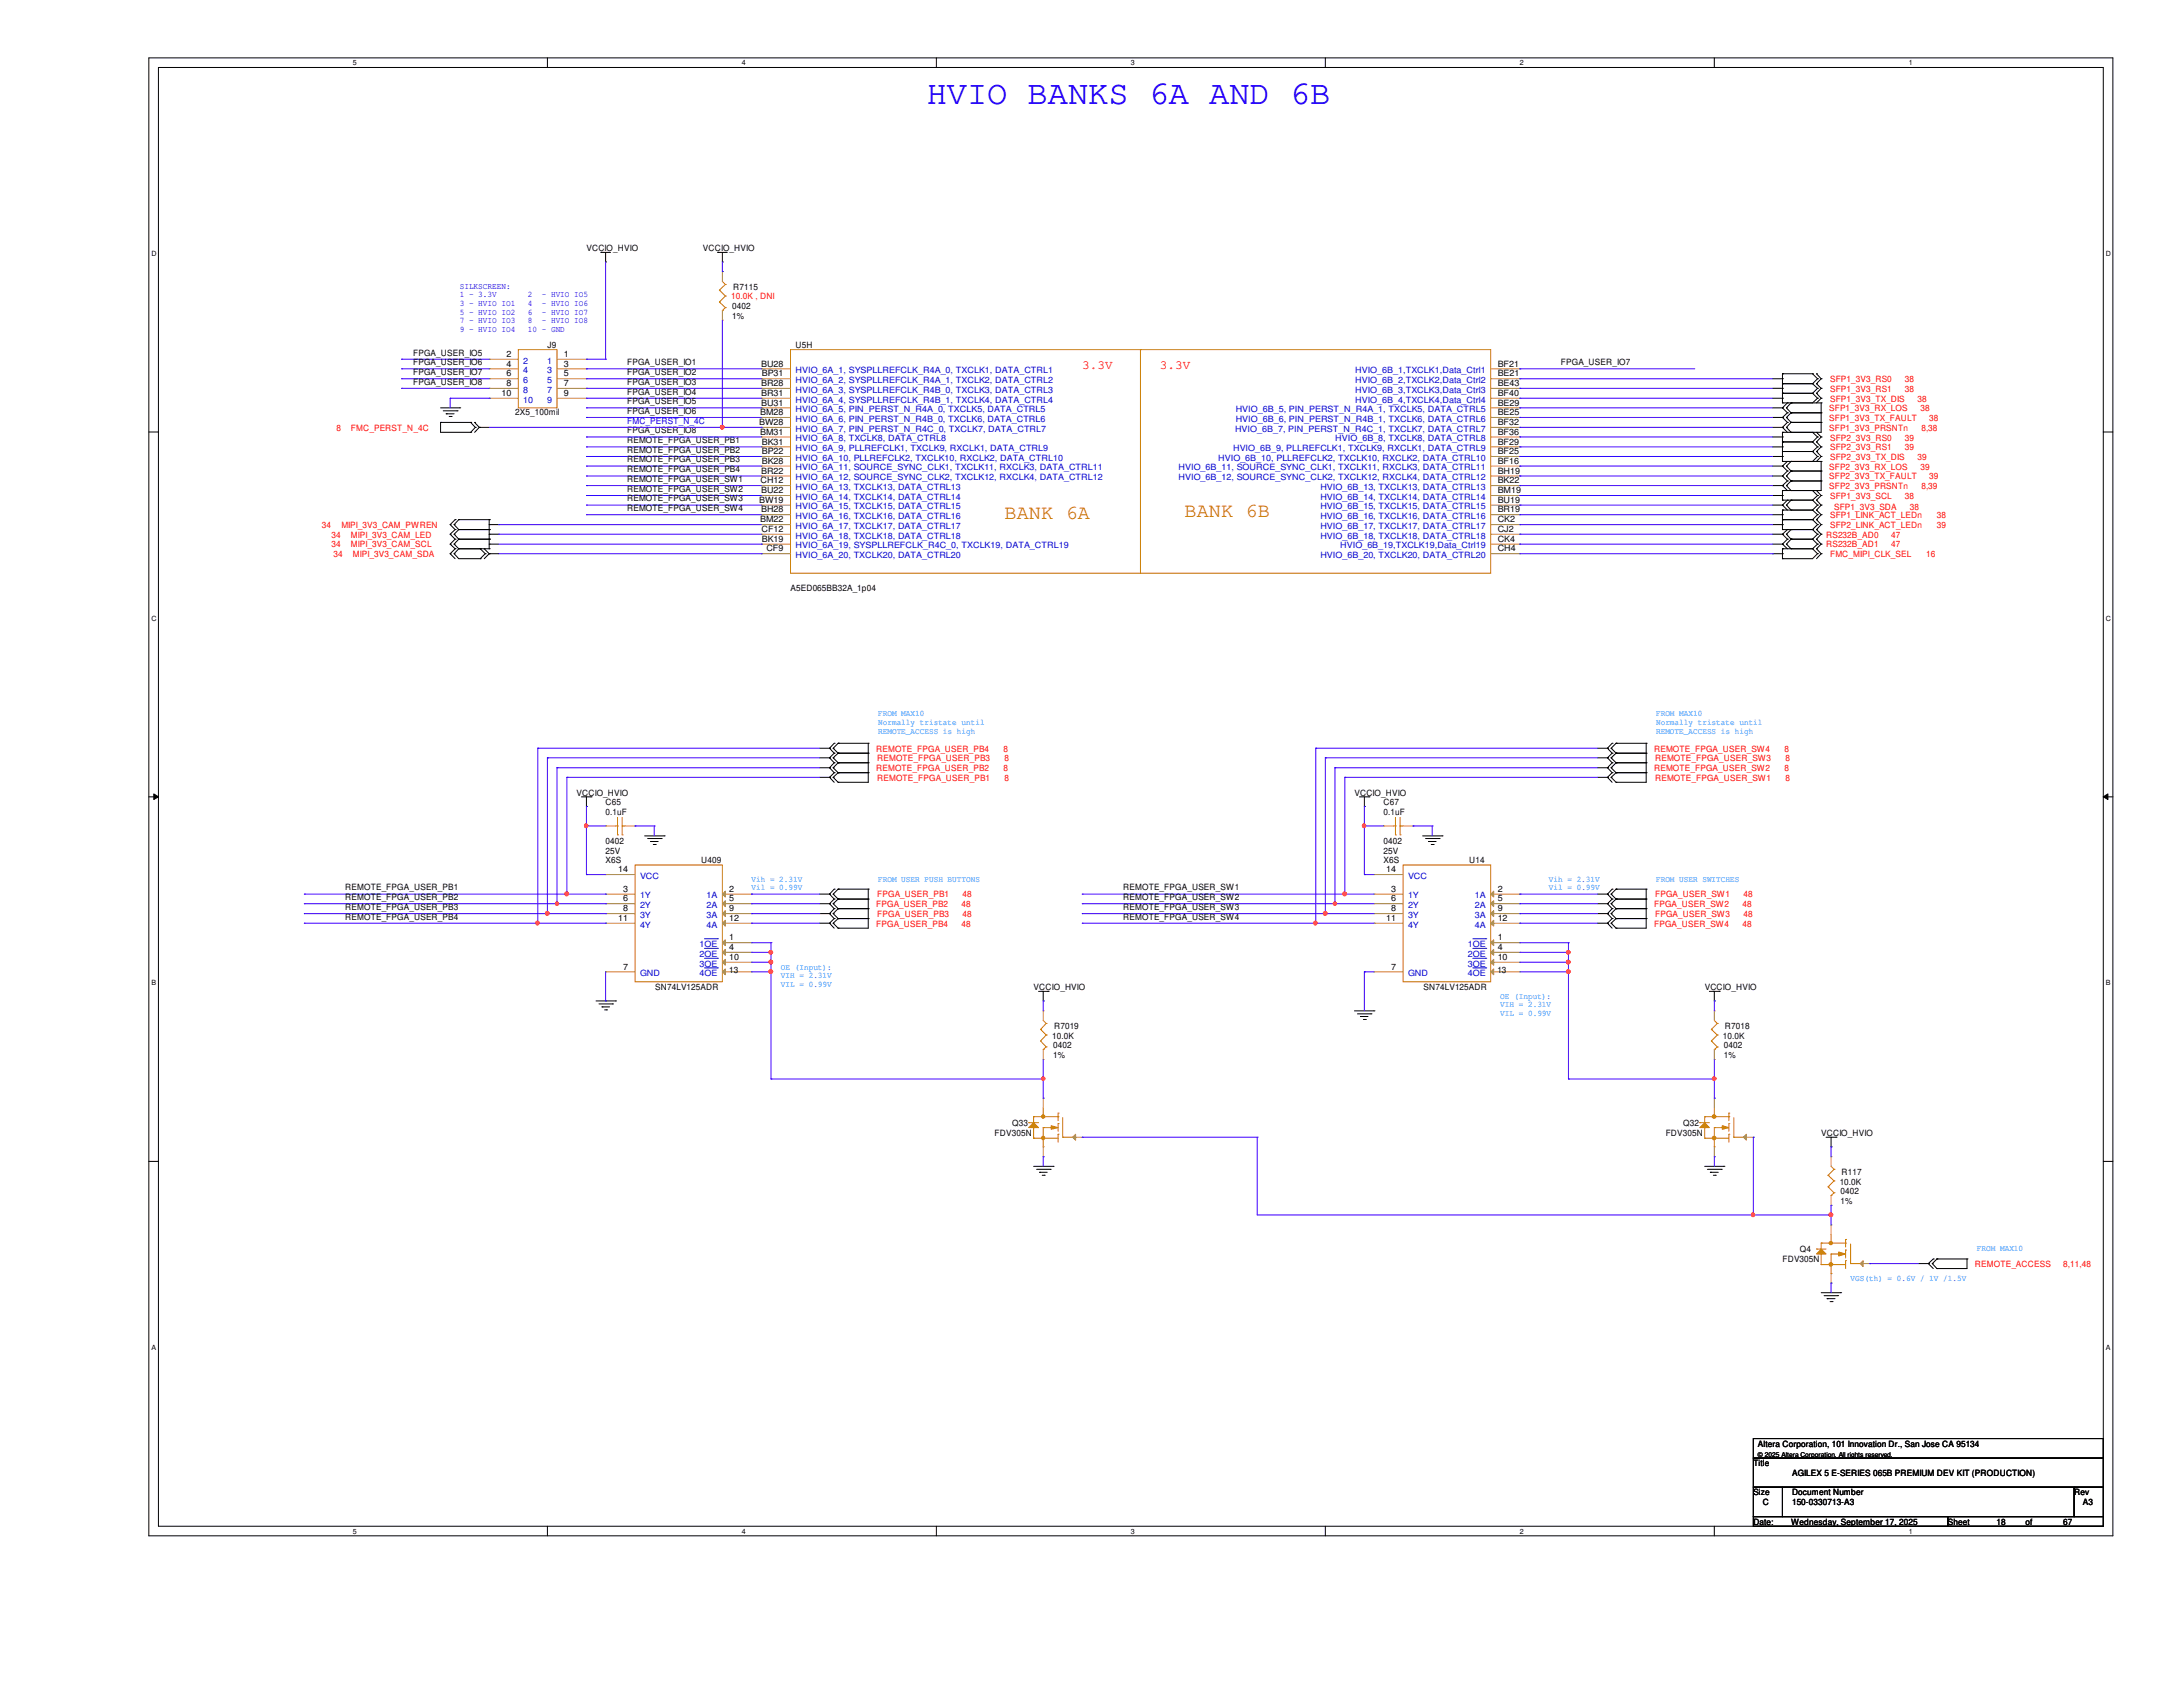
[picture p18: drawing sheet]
<svg xmlns="http://www.w3.org/2000/svg" width="279mm" height="216mm" viewBox="0 0 279 216" stroke-linecap="round" stroke-linejoin="round" font-family="sans-serif">
<defs><g id="words">
<text font-size="4.3" fill="#00f" x="118.6" y="13.3">HVIO BANKS 6A AND 6B</text>
<g font-size="2.6" fill="#cc7f05">
<text x="128.6" y="66.5">BANK 6A</text>
<text x="151.6" y="66.2">BANK 6B</text>
</g>
<g font-size="1.6" fill="#f00">
<text x="138.5" y="47.2">3.3V</text>
<text x="148.5" y="47.2">3.3V</text>
</g>
<g font-size="1.1">
<text x="75.1" y="32.1">VCCIO_HVIO</text>
<text x="90" y="32.1">VCCIO_HVIO</text>
<text x="93.7" y="39.6">0402</text>
<text x="93.7" y="40.8">1%</text>
<text x="93.9" y="37.1">R7115</text>
<text x="52.9" y="45.5">FPGA_USER_IO5</text>
<text x="52.9" y="46.7">FPGA_USER_IO6</text>
<text x="64.8" y="45.7">2</text>
<text x="64.8" y="46.9">4</text>
<text x="70.1" y="44.5">J9</text>
<text x="72.2" y="45.7">1</text>
<text x="72.2" y="46.9">3</text>
<text x="80.3" y="46.7">FPGA_USER_IO1</text>
<text x="97.4" y="46.9">BU28</text>
<text x="101.8" y="44.5">U5H</text>
<text x="191.7" y="46.9">BF21</text>
<text x="199.8" y="46.7">FPGA_USER_IO7</text>
<text x="52.9" y="48">FPGA_USER_IO7</text>
<text x="52.9" y="49.2">FPGA_USER_IO8</text>
<text x="64.2" y="50.7">10</text>
<text x="64.8" y="48.2">6</text>
<text x="64.8" y="49.4">8</text>
<text x="66" y="53.1">2X5_100mil</text>
<text x="72.2" y="48.2">5</text>
<text x="72.2" y="49.4">7</text>
<text x="72.2" y="50.7">9</text>
<text x="80.3" y="48">FPGA_USER_IO2</text>
<text x="80.3" y="49.2">FPGA_USER_IO3</text>
<text x="80.3" y="50.5">FPGA_USER_IO4</text>
<text x="80.3" y="51.7">FPGA_USER_IO5</text>
<text x="80.3" y="53">FPGA_USER_IO6</text>
<text x="97.3" y="53.1">BM28</text>
<text x="97.4" y="49.4">BR28</text>
<text x="97.4" y="50.7">BR31</text>
<text x="97.4" y="51.9">BU31</text>
<text x="97.5" y="48.2">BP31</text>
<text x="191.7" y="48.2">BE21</text>
<text x="191.7" y="49.4">BE43</text>
<text x="191.7" y="50.7">BF40</text>
<text x="191.7" y="51.9">BE29</text>
<text x="191.7" y="53.1">BE25</text>
<text x="80.3" y="56.7">REMOTE_FPGA_USER_PB1</text>
<text x="80.3" y="58">REMOTE_FPGA_USER_PB2</text>
<text x="80.3" y="59.2">REMOTE_FPGA_USER_PB3</text>
<text x="80.3" y="55.5">FPGA_USER_IO8</text>
<text x="97.2" y="54.4">BW28</text>
<text x="97.3" y="55.6">BM31</text>
<text x="97.5" y="56.9">BK31</text>
<text x="97.5" y="58.1">BP22</text>
<text x="97.5" y="59.4">BK28</text>
<text x="191.7" y="54.4">BF32</text>
<text x="191.7" y="55.6">BF36</text>
<text x="191.7" y="56.9">BF29</text>
<text x="191.7" y="58.1">BF25</text>
<text x="191.7" y="59.4">BF16</text>
<text x="80.3" y="60.5">REMOTE_FPGA_USER_PB4</text>
<text x="80.3" y="61.7">REMOTE_FPGA_USER_SW1</text>
<text x="80.3" y="62.9">REMOTE_FPGA_USER_SW2</text>
<text x="80.3" y="64.2">REMOTE_FPGA_USER_SW3</text>
<text x="80.3" y="65.4">REMOTE_FPGA_USER_SW4</text>
<text x="97.2" y="64.3">BW19</text>
<text x="97.3" y="61.8">CH12</text>
<text x="97.4" y="60.6">BR22</text>
<text x="97.4" y="63.1">BU22</text>
<text x="97.4" y="65.6">BH28</text>
<text x="191.7" y="60.6">BH19</text>
<text x="191.7" y="61.8">BK22</text>
<text x="191.7" y="63.1">BM19</text>
<text x="191.7" y="64.3">BU19</text>
<text x="191.7" y="65.6">BR19</text>
<text x="97.3" y="66.8">BM22</text>
<text x="97.5" y="68.1">CF12</text>
<text x="97.5" y="69.3">BK19</text>
<text x="98.1" y="70.6">CF9</text>
<text x="191.7" y="66.8">CK2</text>
<text x="191.7" y="68.1">CJ2</text>
<text x="191.7" y="69.3">CK4</text>
<text x="191.7" y="70.6">CH4</text>
<text x="101.2" y="75.6">A5ED065BB32A_1p04</text>
<text x="73.8" y="101.8">VCCIO_HVIO</text>
<text x="173.4" y="101.8">VCCIO_HVIO</text>
<text x="77.5" y="103">C65</text>
<text x="77.5" y="104.3">0.1uF</text>
<text x="177.1" y="103">C67</text>
<text x="177.1" y="104.3">0.1uF</text>
<text x="44.2" y="114">REMOTE_FPGA_USER_PB1</text>
<text x="77.5" y="108">0402</text>
<text x="77.5" y="109.3">25V</text>
<text x="77.5" y="110.5">X6S</text>
<text x="79.1" y="111.6">14</text>
<text x="89.7" y="110.5">U409</text>
<text x="143.8" y="114">REMOTE_FPGA_USER_SW1</text>
<text x="177.1" y="108">0402</text>
<text x="177.1" y="109.3">25V</text>
<text x="177.1" y="110.5">X6S</text>
<text x="177.4" y="111.6">14</text>
<text x="188" y="110.5">U14</text>
<text x="44.2" y="115.2">REMOTE_FPGA_USER_PB2</text>
<text x="44.2" y="116.5">REMOTE_FPGA_USER_PB3</text>
<text x="44.2" y="117.7">REMOTE_FPGA_USER_PB4</text>
<text x="79.1" y="117.9">11</text>
<text x="79.8" y="116.6">8</text>
<text x="79.8" y="115.4">6</text>
<text x="79.8" y="114.1">3</text>
<text x="93.3" y="117.9">12</text>
<text x="93.3" y="116.6">9</text>
<text x="93.3" y="114.1">2</text>
<text x="93.3" y="115.4">5</text>
<text x="143.8" y="115.2">REMOTE_FPGA_USER_SW2</text>
<text x="143.8" y="116.5">REMOTE_FPGA_USER_SW3</text>
<text x="143.8" y="117.7">REMOTE_FPGA_USER_SW4</text>
<text x="177.4" y="117.9">11</text>
<text x="178.1" y="116.6">8</text>
<text x="178.1" y="115.4">6</text>
<text x="178.1" y="114.1">3</text>
<text x="191.7" y="117.9">12</text>
<text x="191.7" y="116.6">9</text>
<text x="191.7" y="114.1">2</text>
<text x="191.7" y="115.4">5</text>
<text x="79.8" y="124.1">7</text>
<text x="93.3" y="124.6">13</text>
<text x="93.3" y="120.4">1</text>
<text x="93.3" y="121.6">4</text>
<text x="93.3" y="122.9">10</text>
<text x="178.1" y="124.1">7</text>
<text x="191.6" y="124.6">13</text>
<text x="191.7" y="120.4">1</text>
<text x="191.7" y="121.6">4</text>
<text x="191.7" y="122.9">10</text>
<text x="83.9" y="126.7">SN74LV125ADR</text>
<text x="132.3" y="126.7">VCCIO_HVIO</text>
<text x="134.9" y="131.7">R7019</text>
<text x="182.2" y="126.7">SN74LV125ADR</text>
<text x="218.2" y="126.7">VCCIO_HVIO</text>
<text x="220.8" y="131.7">R7018</text>
<text x="134.7" y="132.9">10.0K</text>
<text x="134.8" y="134.2">0402</text>
<text x="134.8" y="135.4">1%</text>
<text x="220.5" y="132.9">10.0K</text>
<text x="220.6" y="134.2">0402</text>
<text x="220.6" y="135.4">1%</text>
<text x="127.3" y="145.4">FDV305N</text>
<text x="129.5" y="144.1">Q33</text>
<text x="213.2" y="145.4">FDV305N</text>
<text x="215.4" y="144.1">Q32</text>
<text x="233.1" y="145.4">VCCIO_HVIO</text>
<text x="235.5" y="151.6">10.0K</text>
<text x="235.6" y="152.8">0402</text>
<text x="235.6" y="154.1">1%</text>
<text x="235.7" y="150.3">R117</text>
<text x="228.1" y="161.5">FDV305N</text>
<text x="230.4" y="160.3">Q4</text>
<text x="225" y="185.2">Altera Corporation, 101 Innovation Dr., San Jose CA 95134</text>
<text x="224.4" y="187.7">Title</text>
<text x="224.4" y="191.4">Size</text>
<text x="229.4" y="188.9">AGILEX 5 E-SERIES 065B PREMIUM DEV KIT (PRODUCTION)</text>
<text x="229.4" y="191.4">Document Number</text>
<text x="265.5" y="191.4">Rev</text>
<text x="224.4" y="195.2">Date:</text>
<text x="225.6" y="192.7">C</text>
<text x="229.2" y="195.2">Wednesday, September 17, 2025</text>
<text x="229.4" y="192.7">150-0330713-A3</text>
<text x="249.3" y="195.2">Sheet</text>
<text x="255.5" y="195.2">18</text>
<text x="259.2" y="195.2">of</text>
<text x="264.1" y="195.2">67</text>
<text x="266.6" y="192.7">A3</text>
</g>
<g font-size="1.1" fill="#00f">
<text x="58.8" y="37">SILKSCREEN:</text>
<text x="58.8" y="38.1">1 - 3.3V</text>
<text x="58.8" y="39.2">3 - HVIO IO1</text>
<text x="58.8" y="40.3">5 - HVIO IO2</text>
<text x="58.8" y="41.4">7 - HVIO IO3</text>
<text x="67.6" y="38.1">2</text>
<text x="67.6" y="39.2">4</text>
<text x="67.6" y="40.3">6</text>
<text x="67.6" y="41.4">8</text>
<text x="69.3" y="38.1">- HVIO IO5</text>
<text x="69.3" y="39.2">- HVIO IO6</text>
<text x="69.3" y="40.3">- HVIO IO7</text>
<text x="69.3" y="41.4">- HVIO IO8</text>
<text x="58.8" y="42.5">9 - HVIO IO4</text>
<text x="67.6" y="42.5">10 - GND</text>
<text x="80.3" y="54.2">FMC_PERST_N_4C</text>
</g>
<g font-size="1.1" fill="#f00">
<text x="93.6" y="38.3">10.0K , DNI</text>
<text x="234.1" y="52.6">SFP1_3V3_RX_LOS</text>
<text x="234.1" y="53.9">SFP1_3V3_TX_FAULT</text>
<text x="234.2" y="48.9">SFP1_3V3_RS0</text>
<text x="234.2" y="50.2">SFP1_3V3_RS1</text>
<text x="234.2" y="51.4">SFP1_3V3_TX_DIS</text>
<text x="243.8" y="48.9">38</text>
<text x="243.8" y="50.2">38</text>
<text x="245.4" y="51.4">38</text>
<text x="245.8" y="52.6">38</text>
<text x="246.9" y="53.9">38</text>
<text x="43.1" y="55.1">8</text>
<text x="44.9" y="55.1">FMC_PERST_N_4C</text>
<text x="234.1" y="55.1">SFP1_3V3_PRSNTn</text>
<text x="234.2" y="56.4">SFP2_3V3_RS0</text>
<text x="234.2" y="57.6">SFP2_3V3_RS1</text>
<text x="234.2" y="58.8">SFP2_3V3_TX_DIS</text>
<text x="243.8" y="56.4">39</text>
<text x="243.8" y="57.6">39</text>
<text x="245.4" y="58.8">39</text>
<text x="245.9" y="55.1">8,38</text>
<text x="234.1" y="60.1">SFP2_3V3_RX_LOS</text>
<text x="234.1" y="61.3">SFP2_3V3_TX_FAULT</text>
<text x="234.1" y="62.6">SFP2_3V3_PRSNTn</text>
<text x="234.2" y="63.8">SFP1_3V3_SCL</text>
<text x="234.7" y="65.3">SFP1_3V3_SDA</text>
<text x="243.8" y="63.8">38</text>
<text x="244.4" y="65.3">38</text>
<text x="245.8" y="60.1">39</text>
<text x="245.9" y="62.6">8,39</text>
<text x="246.9" y="61.3">39</text>
<text x="41.2" y="67.6">34</text>
<text x="42.4" y="70.1">34</text>
<text x="42.4" y="68.8">34</text>
<text x="42.7" y="71.3">34</text>
<text x="43.7" y="67.6">MIPI_3V3_CAM_PWREN</text>
<text x="44.9" y="68.8">MIPI_3V3_CAM_LED</text>
<text x="44.9" y="70.1">MIPI_3V3_CAM_SCL</text>
<text x="45.2" y="71.3">MIPI_3V3_CAM_SDA</text>
<text x="233.7" y="68.8">RS232B_AD0</text>
<text x="233.7" y="70.1">RS232B_AD1</text>
<text x="234.2" y="66.3">SFP1_LINK_ACT_LEDn</text>
<text x="234.2" y="67.6">SFP2_LINK_ACT_LEDn</text>
<text x="234.2" y="71.3">FMC_MIPI_CLK_SEL</text>
<text x="242.1" y="68.8">47</text>
<text x="242.1" y="70.1">47</text>
<text x="246.5" y="71.3">16</text>
<text x="247.9" y="66.3">38</text>
<text x="247.9" y="67.6">39</text>
<text x="112.1" y="96.2">REMOTE_FPGA_USER_PB4</text>
<text x="112.1" y="98.7">REMOTE_FPGA_USER_PB2</text>
<text x="112.3" y="97.5">REMOTE_FPGA_USER_PB3</text>
<text x="112.3" y="99.9">REMOTE_FPGA_USER_PB1</text>
<text x="128.4" y="96.2">8</text>
<text x="128.4" y="98.7">8</text>
<text x="128.6" y="97.5">8</text>
<text x="128.6" y="99.9">8</text>
<text x="211.7" y="96.2">REMOTE_FPGA_USER_SW4</text>
<text x="211.7" y="98.7">REMOTE_FPGA_USER_SW2</text>
<text x="211.8" y="97.5">REMOTE_FPGA_USER_SW3</text>
<text x="211.8" y="99.9">REMOTE_FPGA_USER_SW1</text>
<text x="228.4" y="96.2">8</text>
<text x="228.4" y="98.7">8</text>
<text x="228.5" y="97.5">8</text>
<text x="228.5" y="99.9">8</text>
<text x="112.1" y="116.1">FPGA_USER_PB2</text>
<text x="112.1" y="118.6">FPGA_USER_PB4</text>
<text x="112.3" y="114.8">FPGA_USER_PB1</text>
<text x="112.3" y="117.3">FPGA_USER_PB3</text>
<text x="123.1" y="116.1">48</text>
<text x="123.1" y="118.6">48</text>
<text x="123.2" y="114.8">48</text>
<text x="123.2" y="117.3">48</text>
<text x="211.7" y="116.1">FPGA_USER_SW2</text>
<text x="211.7" y="118.6">FPGA_USER_SW4</text>
<text x="211.8" y="114.8">FPGA_USER_SW1</text>
<text x="211.8" y="117.3">FPGA_USER_SW3</text>
<text x="223" y="116.1">48</text>
<text x="223" y="118.6">48</text>
<text x="223.1" y="114.8">48</text>
<text x="223.1" y="117.3">48</text>
<text x="252.8" y="162.2">REMOTE_ACCESS</text>
<text x="264.1" y="162.2">8,11,48</text>
</g>
<g font-size="1.1" fill="#00c">
<text x="67" y="46.5">2</text>
<text x="67" y="47.8">4</text>
<text x="70" y="46.5">1</text>
<text x="70" y="47.8">3</text>
<text x="101.8" y="47.8">HVIO_6A_1, SYSPLLREFCLK_R4A_0, TXCLK1, DATA_CTRL1</text>
<text x="173.4" y="47.8">HVIO_6B_1,TXCLK1,Data_Ctrl1</text>
<text x="67" y="49">6</text>
<text x="67" y="50.2">8</text>
<text x="67" y="51.5">10</text>
<text x="70" y="49">5</text>
<text x="70" y="50.2">7</text>
<text x="70" y="51.5">9</text>
<text x="101.8" y="49">HVIO_6A_2, SYSPLLREFCLK_R4A_1, TXCLK2, DATA_CTRL2</text>
<text x="101.8" y="50.2">HVIO_6A_3, SYSPLLREFCLK_R4B_0, TXCLK3, DATA_CTRL3</text>
<text x="101.8" y="51.5">HVIO_6A_4, SYSPLLREFCLK_R4B_1, TXCLK4, DATA_CTRL4</text>
<text x="101.8" y="52.7">HVIO_6A_5, PIN_PERST_N_R4A_0, TXCLK5, DATA_CTRL5</text>
<text x="101.8" y="54">HVIO_6A_6, PIN_PERST_N_R4B_0, TXCLK6, DATA_CTRL6</text>
<text x="158.2" y="52.7">HVIO_6B_5, PIN_PERST_N_R4A_1, TXCLK5, DATA_CTRL5</text>
<text x="158.2" y="54">HVIO_6B_6, PIN_PERST_N_R4B_1, TXCLK6, DATA_CTRL6</text>
<text x="173.4" y="49">HVIO_6B_2,TXCLK2,Data_Ctrl2</text>
<text x="173.4" y="50.2">HVIO_6B_3,TXCLK3,Data_Ctrl3</text>
<text x="173.4" y="51.5">HVIO_6B_4,TXCLK4,Data_Ctrl4</text>
<text x="101.8" y="55.2">HVIO_6A_7, PIN_PERST_N_R4C_0, TXCLK7, DATA_CTRL7</text>
<text x="101.8" y="56.5">HVIO_6A_8, TXCLK8, DATA_CTRL8</text>
<text x="101.8" y="57.7">HVIO_6A_9, PLLREFCLK1, TXCLK9, RXCLK1, DATA_CTRL9</text>
<text x="101.8" y="59">HVIO_6A_10, PLLREFCLK2, TXCLK10, RXCLK2, DATA_CTRL10</text>
<text x="155.9" y="59">HVIO_6B_10, PLLREFCLK2, TXCLK10, RXCLK2, DATA_CTRL10</text>
<text x="157.8" y="57.7">HVIO_6B_9, PLLREFCLK1, TXCLK9, RXCLK1, DATA_CTRL9</text>
<text x="158.1" y="55.2">HVIO_6B_7, PIN_PERST_N_R4C_1, TXCLK7, DATA_CTRL7</text>
<text x="170.9" y="56.5">HVIO_6B_8, TXCLK8, DATA_CTRL8</text>
<text x="101.8" y="60.2">HVIO_6A_11, SOURCE_SYNC_CLK1, TXCLK11, RXCLK3, DATA_CTRL11</text>
<text x="101.8" y="61.5">HVIO_6A_12, SOURCE_SYNC_CLK2, TXCLK12, RXCLK4, DATA_CTRL12</text>
<text x="101.8" y="62.7">HVIO_6A_13, TXCLK13, DATA_CTRL13</text>
<text x="101.8" y="64">HVIO_6A_14, TXCLK14, DATA_CTRL14</text>
<text x="101.8" y="65.2">HVIO_6A_15, TXCLK15, DATA_CTRL15</text>
<text x="150.8" y="60.2">HVIO_6B_11, SOURCE_SYNC_CLK1, TXCLK11, RXCLK3, DATA_CTRL11</text>
<text x="150.8" y="61.5">HVIO_6B_12, SOURCE_SYNC_CLK2, TXCLK12, RXCLK4, DATA_CTRL12</text>
<text x="169" y="62.7">HVIO_6B_13, TXCLK13, DATA_CTRL13</text>
<text x="169" y="64">HVIO_6B_14, TXCLK14, DATA_CTRL14</text>
<text x="169" y="65.2">HVIO_6B_15, TXCLK15, DATA_CTRL15</text>
<text x="101.8" y="66.4">HVIO_6A_16, TXCLK16, DATA_CTRL16</text>
<text x="101.8" y="67.7">HVIO_6A_17, TXCLK17, DATA_CTRL17</text>
<text x="101.8" y="68.9">HVIO_6A_18, TXCLK18, DATA_CTRL18</text>
<text x="101.8" y="70.2">HVIO_6A_19, SYSPLLREFCLK_R4C_0, TXCLK19, DATA_CTRL19</text>
<text x="101.8" y="71.4">HVIO_6A_20, TXCLK20, DATA_CTRL20</text>
<text x="169" y="66.4">HVIO_6B_16, TXCLK16, DATA_CTRL16</text>
<text x="169" y="67.7">HVIO_6B_17, TXCLK17, DATA_CTRL17</text>
<text x="169" y="68.9">HVIO_6B_18, TXCLK18, DATA_CTRL18</text>
<text x="169" y="71.4">HVIO_6B_20, TXCLK20, DATA_CTRL20</text>
<text x="171.5" y="70.2">HVIO_6B_19,TXCLK19,Data_Ctrl19</text>
<text x="81.9" y="112.5">VCC</text>
<text x="180.2" y="112.5">VCC</text>
<text x="81.9" y="117.5">3Y</text>
<text x="81.9" y="116.2">2Y</text>
<text x="81.9" y="118.7">4Y</text>
<text x="81.9" y="115">1Y</text>
<text x="90.4" y="118.7">4A</text>
<text x="90.4" y="117.5">3A</text>
<text x="90.4" y="115">1A</text>
<text x="90.4" y="116.2">2A</text>
<text x="180.2" y="117.5">3Y</text>
<text x="180.2" y="116.2">2Y</text>
<text x="180.2" y="118.7">4Y</text>
<text x="180.2" y="115">1Y</text>
<text x="188.8" y="118.7">4A</text>
<text x="188.8" y="117.5">3A</text>
<text x="188.8" y="115">1A</text>
<text x="188.8" y="116.2">2A</text>
<text x="81.9" y="124.9">GND</text>
<text x="89.5" y="124.9">4OE</text>
<text x="89.5" y="121.2">1OE</text>
<text x="89.5" y="122.4">2OE</text>
<text x="89.5" y="123.7">3OE</text>
<text x="180.2" y="124.9">GND</text>
<text x="187.9" y="124.9">4OE</text>
<text x="187.9" y="121.2">1OE</text>
<text x="187.9" y="122.4">2OE</text>
<text x="187.9" y="123.7">3OE</text>
</g>
<g font-size="1.1" fill="#007fff">
<text x="112.4" y="91.7">FROM MAX10</text>
<text x="112.4" y="92.8">Normally tristate until</text>
<text x="112.4" y="93.9">REMOTE_ACCESS is high</text>
<text x="212" y="91.7">FROM MAX10</text>
<text x="212" y="92.8">Normally tristate until</text>
<text x="212" y="93.9">REMOTE_ACCESS is high</text>
<text x="96.2" y="112.9">Vih = 2.31V</text>
<text x="96.2" y="114">Vil = 0.99V</text>
<text x="112.4" y="112.9">FROM USER PUSH BUTTONS</text>
<text x="198.2" y="112.9">Vih = 2.31V</text>
<text x="198.2" y="114">Vil = 0.99V</text>
<text x="212" y="112.9">FROM USER SWITCHES</text>
<text x="99.9" y="124.1">OE (Input):</text>
<text x="99.9" y="125.2">VIH = 2.31V</text>
<text x="99.9" y="126.3">VIL = 0.99V</text>
<text x="192" y="127.8">OE (Input):</text>
<text x="192" y="128.9">VIH = 2.31V</text>
<text x="192" y="130">VIL = 0.99V</text>
<text x="253" y="160.1">FROM MAX10</text>
<text x="236.9" y="163.9">VGS(th) = 0.6V / 1V /1.5V</text>
</g>
<g font-size=".9">
<text x="45.2" y="8.3">5</text>
<text x="95" y="8.3">4</text>
<text x="144.7" y="8.3">3</text>
<text x="194.5" y="8.3">2</text>
<text x="244.3" y="8.3">1</text>
<text x="19.4" y="32.8">D</text>
<text x="269.5" y="32.8">D</text>
<text x="19.4" y="79.4">C</text>
<text x="269.5" y="79.4">C</text>
<text x="19.4" y="126.1">B</text>
<text x="269.5" y="126.1">B</text>
<text x="19.4" y="172.8">A</text>
<text x="269.5" y="172.8">A</text>
<text x="45.2" y="196.3">5</text>
<text x="95" y="196.3">4</text>
<text x="144.7" y="196.3">3</text>
<text x="194.5" y="196.3">2</text>
<text x="244.3" y="196.3">1</text>
</g>
<text font-size=".8" x="225" y="186.4">© 2025 Altera Corporation. All rights reserved.</text>
</g></defs>
<path d="M19.1 7.4h251.3v189.2h-251.3zM20.3 8.6h248.9v186.7h-248.9z" fill="none" stroke="#000" stroke-width=".13"/>
<g fill="#fff">
<path d="M45.2 7.5h.5v1.1h-.5z"/>
<path d="M45.2 195.5h.5v1h-.5z"/>
</g>
<path d="M70.1 7.4v1.2M70.1 195.3v1.3" fill="none" stroke="#000" stroke-width=".13"/>
<g fill="#fff">
<path d="M95 7.5h.5v1.1h-.5z"/>
<path d="M95 195.5h.5v1h-.5z"/>
</g>
<path d="M119.8 7.4v1.2M119.8 195.3v1.3" fill="none" stroke="#000" stroke-width=".13"/>
<g fill="#fff">
<path d="M144.7 7.5h.5v1.1h-.5z"/>
<path d="M144.7 195.5h.5v1h-.5z"/>
</g>
<path d="M169.6 7.4v1.2M169.6 195.3v1.3" fill="none" stroke="#000" stroke-width=".13"/>
<g fill="#fff">
<path d="M194.5 7.5h.5v1.1h-.5z"/>
<path d="M194.5 195.5h.5v1h-.5z"/>
</g>
<path d="M219.4 7.4v1.2M219.4 195.3v1.3" fill="none" stroke="#000" stroke-width=".13"/>
<g fill="#fff">
<path d="M244.3 7.5h.5v1.1h-.5z"/>
<path d="M244.3 195.5h.5v1h-.5z"/>
<path d="M19.4 32h.6v1h-.6z"/>
<path d="M269.5 32h.7v1h-.7z"/>
<path d="M19.4 78.6h.6v1h-.6z"/>
<path d="M269.5 78.6h.7v1h-.7z"/>
</g>
<path d="M19.1 55.3h1.2M269.2 55.3h1.2" fill="none" stroke="#000" stroke-width=".13"/>
<g fill="#fff">
<path d="M19.4 125.3h.6v1h-.6z"/>
<path d="M269.5 125.3h.6v1h-.6z"/>
</g>
<path d="M19.1 102h1.2M19.7 101.6l.6 .4-.6 .3zM269.2 102l.6-.4v.7zM269.2 102h1.2" fill="none" stroke="#000" stroke-width=".13"/>
<path d="M19.7 101.6l.6 .4-.6 .3zM269.2 102l.6-.4v.7z" fill="#000"/>
<g fill="#fff">
<path d="M19.4 172h.5v1h-.5z"/>
<path d="M269.5 172h.6v1h-.6z"/>
</g>
<g fill="none" stroke="#000" stroke-width=".13">
<path d="M76.9 32.3h.1M76.9 32.3h1.2M77.5 33.5h.1M77.5 32.3v1.2M91.9 32.3h.1M91.9 32.3h1.2M92.5 33.5h.1M92.5 32.3v1.2M56.4 54.1h.1M56.4 52.2h2.4M56.4 54.1h3.8M56.4 54.1v1.2h3.8"/>
<path d="M56.7 52.6h1.8M57.1 53h.1M57.1 53h1M57.5 53.3h.2M57.7 53.3h.1M58.5 52.6h.1M58.8 52.2h.1M60.2 54.1h.1M60.2 55.3h.1M60.2 54.1l.6 .6M60.7 54.1h.1M60.7 54.1l.6 .6"/>
<path d="M60.8 54.7h.1M60.8 54.7l-.6 .6M61.3 54.7h.1M61.3 54.7h1.3M61.3 54.7l-.6 .6M226.9 52.2h1.2M226.9 48.5h1.2M226.9 49.7h1.2M226.9 51h1.2M226.9 53.4h1.2M226.9 54.7h1.2M226.9 55.9h1.2"/>
<path d="M226.9 57.2h1.2M226.9 58.4h1.2M226.9 59.6h1.2M228.1 47.8h.1M228.1 49.1h.1M228.1 48.5h.1M228.1 50.3h.1M228.1 49.7h.1M228.1 51.6h.1M228.1 51h.1M228.1 52.2h.1M228.1 53.4h.1"/>
<path d="M228.1 54.7h.1M228.1 55.3h.1M228.1 56.6h.1M228.1 55.9h.1M228.1 57.8h.1M228.1 57.2h.1M228.1 59.1h.1M228.1 58.4h.1M228.1 59.6h.1M228.1 47.8h3.9M228.1 49.1h3.9M228.1 47.8v3.8"/>
<path d="M228.1 55.3v3.8M228.1 50.3h3.9M228.1 51.6h5M228.1 52.2l.7 .6M228.1 53.4l.7 .7M228.1 54.7l.7 .6M228.1 56.6h3.9M228.1 57.8h3.9M228.1 59.1h5M228.1 59.6l.7 .7M228.6 52.2h.1M228.6 53.4h.1"/>
<path d="M228.6 54.7h.1M228.6 59.6h.1M228.6 52.2l.6 .6M228.6 53.4l.6 .7M228.6 54.7l.6 .6M228.6 59.6l.6 .7M228.8 51.6h.1M228.8 52.8h.1M228.8 54.1h.1M228.8 59.1h.1M228.8 51.6l-.7 .6M228.8 52.8l-.7 .6"/>
<path d="M228.8 54.1l-.7 .6M228.8 59.1l-.7 .5M229.2 51.6h.1M229.2 52.8h.1M229.2 54.1h.1M229.2 55.3h.1M229.2 59.1h.1M229.2 52.8h3.9M229.2 51.6l-.6 .6M229.2 54.1h3.9M229.2 52.8l-.6 .6M229.2 54.1l-.6 .6"/>
<path d="M229.2 59.1l-.6 .5M232 47.8h.1M232 49.1h.1M232 50.3h.1M232 55.3h.1M232 56.6h.1M232 57.8h.1M232 47.8l.6 .7M232 49.1l.6 .6M232 50.3l.6 .7M232 55.3l.6 .6M232 56.6l.6 .6"/>
<path d="M232 57.8l.6 .6M232.5 47.8h.1M232.5 49.1h.1M232.5 50.3h.1M232.5 55.3h.1M232.5 56.6h.1M232.5 57.8h.1M232.5 47.8l.6 .7M232.5 49.1l.6 .6M232.5 50.3l.6 .7M232.5 55.3l.6 .6M232.5 56.6l.6 .6"/>
<path d="M232.5 57.8l.6 .6M232.6 48.5h.1M232.6 49.7h.1M232.6 51h.1M232.6 55.9h.1M232.6 57.2h.1M232.6 58.4h.1M232.6 48.5l-.6 .6M232.6 49.7l-.6 .6M232.6 51l-.6 .6M232.6 55.9l-.6 .7M232.6 57.2l-.6 .6"/>
<path d="M232.6 58.4l-.6 .7M233.1 48.5h.1M233.1 49.7h.1M233.1 51h.1M233.1 51.6h.1M233.1 52.8h.1M233.1 54.1h.1M233.1 55.9h.1M233.1 57.2h.1M233.1 58.4h.1M233.1 59.1h.1M233.1 48.5l-.6 .6"/>
<path d="M233.1 49.7l-.6 .6M233.1 51l-.6 .6M233.1 51.6v3.7h-5M233.1 59.1v3.7h-5M233.1 55.9l-.6 .7M233.1 57.2l-.6 .6M233.1 58.4l-.6 .7M57.6 67.1h.1M57.6 68.4h.1M57.6 70.9h.1M57.6 69.6h.1M57.6 67.1l.7 .7"/>
<path d="M57.6 68.4l.7 .6M57.6 70.9l.7 .6M57.6 69.6l.7 .6M58.1 67.1h.1M58.1 68.4h.1M58.1 70.9h.1M58.1 69.6h.1M58.1 67.1l.6 .7M58.1 68.4l.6 .6M58.1 70.9l.6 .6h2.8M58.1 69.6l.6 .6M58.3 66.5h.1"/>
<path d="M58.3 67.8h.1M58.3 70.2h.1M58.3 69h.1M58.3 66.5l-.7 .6M58.3 67.8l-.7 .6M58.3 70.2l-.7 .7M58.3 69l-.7 .6M58.7 66.5h.1M58.7 67.8h.1M58.7 70.2h.1M58.7 69h.1M58.7 66.5h3.9"/>
<path d="M58.7 67.8h3.9M58.7 69h3.9M58.7 70.2h3.9M58.7 66.5l-.6 .6M58.7 67.8l-.6 .6M58.7 70.2l-.6 .7M58.7 69l-.6 .6M61.5 70.2h.1M61.5 71.5h.1M61.5 70.2l.6 .7M62 70.2h.1M62 70.2l.6 .7"/>
<path d="M62.1 70.9h.1M62.1 70.9l-.6 .6M62.6 66.5h.1M62.6 67.8h.1M62.6 67.1h.1M62.6 69h.1M62.6 68.4h.1M62.6 70.9h.1M62.6 70.2h.1M62.6 69.6h.1M62.6 67.1h1.2M62.6 68.4h1.2"/>
<path d="M62.6 69.6h1.2M62.6 66.5v3.7M62.6 70.9l-.6 .6M62.6 70.9h1.2M226.9 60.9h1.2M226.9 62.1h1.2M226.9 63.4h1.2M226.9 64.6h1.2M226.9 65.9h1.2M226.9 67.1h1.2M226.9 68.4h1.2M226.9 69.6h1.2"/>
<path d="M226.9 70.9h1.2M228.1 60.9h.1M228.1 62.1h.1M228.1 62.8h.1M228.1 64h.1M228.1 63.4h.1M228.1 64.6h.1M228.1 65.3h.1M228.1 66.5h.1M228.1 65.9h.1M228.1 67.8h.1M228.1 67.1h.1"/>
<path d="M228.1 68.4h.1M228.1 69.6h.1M228.1 70.2h.1M228.1 71.5h.1M228.1 70.9h.1M228.1 62.8v1.2M228.1 65.3v2.5M228.1 70.2v1.3M228.1 60.9l.7 .7M228.1 62.1l.7 .7M228.1 64h3.9M228.1 65.3h3.9"/>
<path d="M228.1 64.6l.7 .7M228.1 66.5h3.9M228.1 67.8h3.9M228.1 68.4l.7 .6M228.1 70.2h3.9M228.1 69.6l.7 .6M228.6 60.9h.1M228.6 62.1h.1M228.6 64.6h.1M228.6 68.4h.1M228.6 69.6h.1M228.6 60.9l.6 .7"/>
<path d="M228.6 62.1l.6 .7M228.6 64.6l.6 .7M228.6 68.4l.6 .6M228.6 69.6l.6 .6M228.8 60.3h.1M228.8 61.6h.1M228.8 64h.1M228.8 67.8h.1M228.8 69h.1M228.8 60.3l-.7 .6M228.8 61.6l-.7 .5M228.8 64l-.7 .6"/>
<path d="M228.8 67.8l-.7 .6M228.8 69l-.7 .6M229.2 60.3h.1M229.2 61.6h.1M229.2 62.8h.1M229.2 64h.1M229.2 65.3h.1M229.2 67.8h.1M229.2 69h.1M229.2 70.2h.1M229.2 60.3h3.9M229.2 61.6h3.9"/>
<path d="M229.2 60.3l-.6 .6M229.2 61.6l-.6 .5M229.2 64l-.6 .6M229.2 69h2.8M229.2 67.8l-.6 .6M229.2 69l-.6 .6M232 62.8h.1M232 64h.1M232 65.3h.1M232 66.5h.1M232 67.8h.1M232 69h.1"/>
<path d="M232 70.2h.1M232 62.8l.6 .6M232 64l.6 .6M232 65.3l.6 .6M232 66.5l.6 .6M232 67.8l.6 .6M232 69l.6 .6M232 70.2l.6 .7M232.5 62.8h.1M232.5 64h.1M232.5 65.3h.1M232.5 66.5h.1"/>
<path d="M232.5 67.8h.1M232.5 69h.1M232.5 70.2h.1M232.5 65.3l.6 .6M232.5 62.8l.6 .6M232.5 64l.6 .6M232.5 66.5l.6 .6M232.5 67.8l.6 .6M232.5 69l.6 .6M232.5 70.2l.6 .7M232.6 63.4h.1M232.6 64.6h.1"/>
<path d="M232.6 65.9h.1M232.6 67.1h.1M232.6 68.4h.1M232.6 69.6h.1M232.6 70.9h.1M232.6 63.4l-.6 .6M232.6 64.6l-.6 .7M232.6 65.9l-.6 .6M232.6 67.1l-.6 .7M232.6 68.4l-.6 .6M232.6 69.6l-.6 .6M232.6 70.9l-.6 .6h-3.9"/>
<path d="M233.1 60.3h.1M233.1 61.6h.1M233.1 63.4h.1M233.1 64.6h.1M233.1 65.9h.1M233.1 67.1h.1M233.1 68.4h.1M233.1 69.6h.1M233.1 70.9h.1M233.1 63.4l-.6 .6M233.1 64.6l-.6 .7M233.1 65.9l-.6 .6"/>
<path d="M233.1 67.1l-.6 .7M233.1 68.4l-.6 .6M233.1 69.6l-.6 .6M233.1 70.9l-.6 .6M104.9 95.8h1.3M104.9 97h1.3M104.9 98.3h1.3M104.9 99.5h1.3M106.2 95.8h.1M106.2 97h.1M106.2 98.3h.1M106.2 99.5h.1"/>
<path d="M106.2 95.8l.6 .6M106.2 97l.6 .6M106.2 98.3l.6 .6M106.2 99.5l.6 .6M106.6 95.8h.1M106.6 97h.1M106.6 98.3h.1M106.6 99.5h.1M106.6 95.8l.7 .6M106.6 97l.7 .6M106.6 98.3l.7 .6M106.6 99.5l.7 .6"/>
<path d="M106.8 95.1h.1M106.8 96.4h.1M106.8 97.6h.1M106.8 98.9h.1M106.8 95.1l-.6 .7M106.8 96.4l-.6 .6M106.8 97.6l-.6 .7M106.8 98.9l-.6 .6M107.3 95.1h.1M107.3 96.4h.1M107.3 97.6h.1M107.3 98.9h.1"/>
<path d="M107.3 95.1h3.8M107.3 96.4h3.8M107.3 95.1l-.7 .7M107.3 97.6h3.8M107.3 96.4l-.7 .6M107.3 98.9h3.8M107.3 97.6l-.7 .7M107.3 98.9l-.7 .6M111.1 95.1h.1M111.1 96.4h.1M111.1 97.6h.1M111.1 98.9h.1"/>
<path d="M111.1 95.1v5h-3.8M204.5 95.8h1.2M204.5 97h1.2M204.5 98.3h1.2M204.5 99.5h1.2M205.7 95.8h.1M205.7 97h.1M205.7 98.3h.1M205.7 99.5h.1M205.7 95.8l.6 .6M205.7 97l.6 .6M205.7 98.3l.6 .6"/>
<path d="M205.7 99.5l.6 .6M206.2 95.8h.1M206.2 97h.1M206.2 98.3h.1M206.2 99.5h.1M206.2 95.8l.6 .6M206.2 97l.6 .6M206.2 98.3l.6 .6M206.2 99.5l.6 .6M206.3 95.1h.1M206.3 96.4h.1M206.3 97.6h.1"/>
<path d="M206.3 98.9h.1M206.3 95.1l-.6 .7M206.3 96.4l-.6 .6M206.3 97.6l-.6 .7M206.3 98.9l-.6 .6M206.8 95.1h.1M206.8 96.4h.1M206.8 97.6h.1M206.8 98.9h.1M206.8 95.1h3.9M206.8 96.4h3.9M206.8 95.1l-.6 .7"/>
<path d="M206.8 97.6h3.9M206.8 96.4l-.6 .6M206.8 98.9h3.9M206.8 97.6l-.6 .7M206.8 98.9l-.6 .6M210.7 95.1h.1M210.7 96.4h.1M210.7 97.6h.1M210.7 98.9h.1M210.7 95.1v5h-3.9M74.4 102h1.2M75.1 103.2h.1"/>
<path d="M75.1 102v1.2M75.6 102h.1M82.5 107h2.5M82.9 107.3h1.7M83.3 107.7h.1M83.3 107.7h.9M83.6 108.1h.3M83.9 108.1h.1M84.6 107.3h.1M85 107h.1M104.9 114.4h1.3M104.9 115.7h1.3"/>
<path d="M104.9 116.9h1.3M104.9 118.2h1.3M106.2 114.4h.1M106.2 115.7h.1M106.2 116.9h.1M106.2 118.2h.1M106.2 114.4l.6 .7M106.2 115.7l.6 .6M106.2 116.9l.6 .7M106.2 118.2l.6 .6M106.6 114.4h.1M106.6 115.7h.1"/>
<path d="M106.6 116.9h.1M106.6 118.2h.1M106.6 114.4l.7 .7M106.6 115.7l.7 .6M106.6 116.9l.7 .7M106.6 118.2l.7 .6M106.8 113.8h.1M106.8 115.1h.1M106.8 116.3h.1M106.8 117.6h.1M106.8 113.8l-.6 .6M106.8 115.1l-.6 .6"/>
<path d="M106.8 116.3l-.6 .6M106.8 117.6l-.6 .6M107.3 100.1h.1M107.3 113.8h.1M107.3 115.1h.1M107.3 116.3h.1M107.3 117.6h.1M107.3 118.8h.1M107.3 113.8h3.8M107.3 115.1h3.8M107.3 113.8l-.7 .6M107.3 116.3h3.8"/>
<path d="M107.3 115.1l-.7 .6M107.3 117.6h3.8M107.3 116.3l-.7 .6M107.3 117.6l-.7 .6M111.1 113.8h.1M111.1 115.1h.1M111.1 116.3h.1M111.1 117.6h.1M111.1 113.8v5h-3.8M174 102h1.2M174.6 103.2h.1M174.6 102v1.2"/>
<path d="M175.2 102h.1M182.1 107h2.5M182.5 107.3h1.7M182.8 107.7h.1M182.8 107.7h1M183.2 108.1h.2M183.4 108.1h.1M184.2 107.3h.1M184.6 107h.1M204.5 114.4h1.2M204.5 115.7h1.2M204.5 116.9h1.2"/>
<path d="M204.5 118.2h1.2M205.7 114.4h.1M205.7 115.7h.1M205.7 116.9h.1M205.7 118.2h.1M205.7 114.4l.6 .7M205.7 115.7l.6 .6M205.7 116.9l.6 .7M205.7 118.2l.6 .6M206.2 114.4h.1M206.2 115.7h.1M206.2 116.9h.1"/>
<path d="M206.2 118.2h.1M206.2 114.4l.6 .7M206.2 115.7l.6 .6M206.2 116.9l.6 .7M206.2 118.2l.6 .6M206.3 113.8h.1M206.3 115.1h.1M206.3 116.3h.1M206.3 117.6h.1M206.3 113.8l-.6 .6M206.3 115.1l-.6 .6M206.3 116.3l-.6 .6"/>
<path d="M206.3 117.6l-.6 .6M206.8 100.1h.1M206.8 113.8h.1M206.8 115.1h.1M206.8 116.3h.1M206.8 117.6h.1M206.8 118.8h.1M206.8 113.8h3.9M206.8 115.1h3.9M206.8 113.8l-.6 .6M206.8 116.3h3.9M206.8 115.1l-.6 .6"/>
<path d="M206.8 117.6h3.9M206.8 116.3l-.6 .6M206.8 117.6l-.6 .6M210.7 113.8h.1M210.7 115.1h.1M210.7 116.3h.1M210.7 117.6h.1M210.7 113.8v5h-3.9M76.3 128.1h2.5M76.7 128.5h1.7M77 128.9h.1M77 128.9h1"/>
<path d="M77.4 129.2h.2M77.6 129.2h.1M78.4 128.5h.1M78.8 128.1h.1M132.9 126.9h1.3M133.5 128.1h.1M133.5 126.9v1.2M134.2 126.9h.1M173.4 129.4h2.5M173.7 129.8h1.8M174.1 130.1h.1M174.1 130.1h1"/>
<path d="M174.5 130.5h.3M174.8 130.5h.1M175.5 129.8h.1M175.9 129.4h.1M218.8 126.9h1.2M219.4 128.1h.1M219.4 126.9v1.2M220 126.9h.1M19.1 148.6h1.2M132.3 149.3h2.5M132.7 149.6h1.7M133.1 150h.1"/>
<path d="M133.1 150h.9M133.4 150.4h.2M133.6 150.4h.1M134.4 149.6h.1M134.8 149.3h.1M218.2 149.3h2.4M218.5 149.6h1.8M218.9 150h.1M218.9 150h1M219.3 150.4h.2M219.5 150.4h.1M220.3 149.6h.1"/>
<path d="M220.6 149.3h.1M233.7 145.5h1.3M234.4 146.8h.1M234.4 145.5v1.3M235 145.5h.1M269.2 148.6h1.2M233.1 165.4h2.5M233.5 165.8h1.7M233.8 166.2h.1M233.8 166.2h1.1M234.2 166.6h.3M234.5 166.6h.1"/>
<path d="M235.2 165.8h.1M235.6 165.4h.1M245.5 161.7h1.3M246.8 161.7h.1M246.8 161.7l.6 .6M247.3 161.7h.1M247.3 161.7l.6 .6M247.4 161.1h.1M247.4 161.1l-.6 .6M247.9 161.1h.1M247.9 162.3h.1M247.9 161.1h3.9"/>
<path d="M247.9 161.1l-.6 .6M251.8 161.1h.1M251.8 161.1v1.2h-3.9M224.4 184.1h44.8v2.5h-44.8zM224.4 186.6h44.8v3.7h-44.8zM224.4 190.3h3.7v3.8h-3.7zM224.4 194.1h24.9v1.2h-24.9zM228.1 190.3h37.4v3.8h-37.4zM249.3 194.1h19.9v1.2h-19.9zM265.5 190.3h3.7v3.8h-3.7z"/>
</g>
<path d="M101.2 44.7h89.6v28.7h-89.6zM146 44.7h.1M146 44.7v28.7M179.6 110.7h11.2v14.9h-11.2z" fill="none" stroke="#cc7f05" stroke-width=".13"/>
<g fill="none" stroke="#aa8843" stroke-width=".13">
<path d="M97.5 47.2h.1M97.5 48.5h.1M97.5 49.7h.1M97.5 51h.1M97.5 52.2h.1M97.5 53.4h.1M97.5 54.7h.1M97.5 55.9h.1M97.5 57.2h.1M97.5 58.4h.1M97.5 59.6h.1M97.5 47.2h3.7"/>
<path d="M97.5 48.5h3.7M97.5 49.7h3.7M97.5 51h3.7M97.5 52.2h3.7M97.5 53.4h3.7M97.5 54.7h3.7M97.5 55.9h3.7M97.5 57.2h3.7M97.5 58.4h3.7M97.5 59.6h3.7M190.8 47.2h3.7M190.8 48.5h3.7"/>
<path d="M190.8 49.7h3.7M190.8 51h3.7M190.8 52.2h3.7M190.8 53.4h3.7M190.8 54.7h3.7M190.8 55.9h3.7M190.8 57.2h3.7M190.8 58.4h3.7M190.8 59.6h3.7M194.5 47.2h.1M194.5 48.5h.1M194.5 49.7h.1"/>
<path d="M194.5 51h.1M194.5 52.2h.1M194.5 53.4h.1M194.5 54.7h.1M194.5 55.9h.1M194.5 57.2h.1M194.5 58.4h.1M194.5 59.6h.1M97.5 60.9h.1M97.5 62.1h.1M97.5 63.4h.1M97.5 64.6h.1"/>
<path d="M97.5 65.9h.1M97.5 67.1h.1M97.5 68.4h.1M97.5 69.6h.1M97.5 70.9h.1M97.5 60.9h3.7M97.5 62.1h3.7M97.5 63.4h3.7M97.5 64.6h3.7M97.5 65.9h3.7M97.5 67.1h3.7M97.5 68.4h3.7"/>
<path d="M97.5 69.6h3.7M97.5 70.9h3.7M190.8 60.9h3.7M190.8 62.1h3.7M190.8 63.4h3.7M190.8 64.6h3.7M190.8 65.9h3.7M190.8 67.1h3.7M190.8 68.4h3.7M190.8 69.6h3.7M190.8 70.9h3.7M194.5 60.9h.1"/>
<path d="M194.5 62.1h.1M194.5 63.4h.1M194.5 64.6h.1M194.5 65.9h.1M194.5 67.1h.1M194.5 68.4h.1M194.5 69.6h.1M194.5 70.9h.1M175.9 124.4h.1M175.9 124.4h3.7"/>
</g>
<path d="M190.8 124.4l.4-.4v.8z" fill="#aa8843"/>
<path d="M190.8 124.4l.4-.4v.8zM190.8 124.4h3.7M194.5 124.4h.1" fill="none" stroke="#aa8843" stroke-width=".13"/>
<path d="M188.5 123.9h1.7M190.2 123.9h.1" fill="none" stroke="#00c" stroke-width=".13"/>
<path d="M190.8 118.2l.4-.4v.7z" fill="#aa8843"/>
<path d="M190.8 118.2l.4-.4v.7zM190.8 118.2h3.7M194.5 118.2h.1" fill="none" stroke="#aa8843" stroke-width=".13"/>
<path d="M190.8 116.9l.4-.4v.8z" fill="#aa8843"/>
<path d="M175.9 116.9h.1M175.9 116.9h3.7M190.8 116.9l.4-.4v.8zM190.8 116.9h3.7M194.5 116.9h.1" fill="none" stroke="#aa8843" stroke-width=".13"/>
<path d="M190.8 120.6l.4-.3v.7z" fill="#aa8843"/>
<path d="M190.8 120.6l.4-.3v.7zM190.8 120.6h3.7M194.5 120.6h.1" fill="none" stroke="#aa8843" stroke-width=".13"/>
<path d="M188.5 120.1h1.7M190.2 120.1h.1" fill="none" stroke="#00c" stroke-width=".13"/>
<path d="M190.8 114.4l.4-.4v.8z" fill="#aa8843"/>
<path d="M190.8 114.4l.4-.4v.8zM190.8 114.4h3.7M194.5 114.4h.1" fill="none" stroke="#aa8843" stroke-width=".13"/>
<path d="M190.8 115.7l.4-.4v.7z" fill="#aa8843"/>
<path d="M175.9 115.7h.1M175.9 115.7h3.7M190.8 115.7l.4-.4v.7zM190.8 115.7h3.7M194.5 115.7h.1" fill="none" stroke="#aa8843" stroke-width=".13"/>
<path d="M190.8 121.9l.4-.4v.8z" fill="#aa8843"/>
<path d="M175.9 118.2h.1M175.9 114.4h.1M175.9 111.9h.1M175.9 118.2h3.7M175.9 114.4h3.7M175.9 111.9h3.7M190.8 121.9l.4-.4v.8zM190.8 121.9h3.7M194.5 121.9h.1" fill="none" stroke="#aa8843" stroke-width=".13"/>
<path d="M188.5 121.4h1.7M190.2 121.4h.1" fill="none" stroke="#00c" stroke-width=".13"/>
<path d="M190.8 123.1l.4-.3v.7z" fill="#aa8843"/>
<g fill="none" stroke="#aa8843" stroke-width=".13">
<path d="M92.5 34.8h.1M92.5 34.8v1.2M92.5 39.8v1.2M92.5 41h.1M77.5 105.7h.1M77.5 105.7h1.3M80 105.7h1.3M81.3 105.7h.1M77.5 124.4h.1M77.5 124.4h3.8M190.8 123.1l.4-.3v.7zM190.8 123.1h3.7"/>
<path d="M194.5 123.1h.1M234.4 148h.1M234.4 154.3h.1M234.4 148v1.3M234.4 153v1.3"/>
</g>
<path d="M188.5 122.6h1.7M190.2 122.6h.1" fill="none" stroke="#00c" stroke-width=".13"/>
<g fill="none" stroke="#cc7f05" stroke-width=".13">
<path d="M92.1 37.1h.1M92.1 38.6h.1M92.1 37.1l.7 .8M92.1 38.6l.7 .8M92.5 39.8h.1M92.5 36l.3 .4M92.8 36.4h.1M92.8 37.9h.1M92.8 39.4h.1M92.8 36.4l-.7 .7M92.8 37.9l-.7 .7M92.8 39.4l-.3 .4"/>
<path d="M78.8 105.7h.2M79 105.7h.1M79 106.8h.1M79 104.6v2.2M79.6 106.8h.1M79.6 105.7h.1M79.6 105.7h.4M79.6 104.6v2.2M81.3 110.7h11.2v14.9h-11.2zM234 150.4h.1M234 151.9h.1M234 150.4l.7 .7"/>
<path d="M234 151.9l.7 .8M234.4 153h.1M234.4 149.3l.3 .3M234.7 149.6h.1M234.7 151.1h.1M234.7 152.7h.1M234.7 149.6l-.7 .8M234.7 151.1l-.7 .8M234.7 152.7l-.3 .3"/>
</g>
<path d="M92.5 124.4l.3-.4v.8z" fill="#aa8843"/>
<path d="M92.5 124.4l.3-.4v.8zM92.5 124.4h3.7M96.2 124.4h.1" fill="none" stroke="#aa8843" stroke-width=".13"/>
<path d="M90.2 123.9h1.6M91.8 123.9h.1" fill="none" stroke="#00c" stroke-width=".13"/>
<path d="M92.5 118.2l.3-.4v.7z" fill="#aa8843"/>
<path d="M92.5 118.2l.3-.4v.7zM92.5 118.2h3.7M96.2 118.2h.1" fill="none" stroke="#aa8843" stroke-width=".13"/>
<path d="M92.5 116.9l.3-.4v.8z" fill="#aa8843"/>
<path d="M77.5 116.9h.1M77.5 116.9h3.8M92.5 116.9l.3-.4v.8zM92.5 116.9h3.7M96.2 116.9h.1" fill="none" stroke="#aa8843" stroke-width=".13"/>
<path d="M92.5 120.6l.3-.3v.7z" fill="#aa8843"/>
<path d="M92.5 120.6l.3-.3v.7zM92.5 120.6h3.7M96.2 120.6h.1" fill="none" stroke="#aa8843" stroke-width=".13"/>
<path d="M90.2 120.1h1.6M91.8 120.1h.1" fill="none" stroke="#00c" stroke-width=".13"/>
<path d="M92.5 114.4l.3-.4v.8z" fill="#aa8843"/>
<path d="M92.5 114.4l.3-.4v.8zM92.5 114.4h3.7M96.2 114.4h.1" fill="none" stroke="#aa8843" stroke-width=".13"/>
<path d="M92.5 115.7l.3-.4v.7z" fill="#aa8843"/>
<path d="M77.5 115.7h.1M77.5 115.7h3.8M92.5 115.7l.3-.4v.7zM92.5 115.7h3.7M96.2 115.7h.1" fill="none" stroke="#aa8843" stroke-width=".13"/>
<path d="M92.5 121.9l.3-.4v.8z" fill="#aa8843"/>
<path d="M77.5 118.2h.1M77.5 114.4h.1M77.5 111.9h.1M77.5 118.2h3.8M77.5 114.4h3.8M77.5 111.9h3.8M92.5 121.9l.3-.4v.8zM92.5 121.9h3.7M96.2 121.9h.1" fill="none" stroke="#aa8843" stroke-width=".13"/>
<path d="M90.2 121.4h1.6M91.8 121.4h.1" fill="none" stroke="#00c" stroke-width=".13"/>
<path d="M92.5 123.1l.3-.3v.7z" fill="#aa8843"/>
<g fill="none" stroke="#aa8843" stroke-width=".13">
<path d="M62.6 46h.1M62.6 47.2h.1M62.6 48.5h.1M62.6 49.7h.1M62.6 51h.1M62.6 46h3.7M62.6 47.2h3.7M62.6 48.5h3.7M62.6 49.7h3.7M62.6 51h3.7M71.3 46h3.8M71.3 47.2h3.8"/>
<path d="M71.3 48.5h3.8M71.3 49.7h3.8M71.3 51h3.8M75.1 46h.1M75.1 47.2h.1M75.1 48.5h.1M75.1 49.7h.1M75.1 51h.1M177.1 105.7h.1M177.1 105.7h1.3M179.6 105.7h1.2M180.8 105.7h.1"/>
<path d="M92.5 123.1l.3-.3v.7zM92.5 123.1h3.7M96.2 123.1h.1M133.5 129.4h.1M133.5 135.6h.1M133.5 129.4v1.2M133.5 134.3v1.3"/>
</g>
<path d="M90.2 122.6h1.6M91.8 122.6h.1" fill="none" stroke="#00c" stroke-width=".13"/>
<g fill="none" stroke="#cc7f05" stroke-width=".13">
<path d="M66.3 44.7h5v7.5h-5zM178.4 105.7h.2M178.6 105.7h.1M178.6 106.8h.1M178.6 104.6v2.2M179.2 106.8h.1M179.2 105.7h.1M179.2 105.7h.4M179.2 104.6v2.2M133.2 131.7h.1M133.2 133.2h.1M133.2 131.7l.7 .8"/>
<path d="M133.2 133.2l.7 .8M133.5 134.3h.1M133.5 130.6l.4 .4M133.9 131h.1M133.9 132.5h.1M133.9 134h.1M133.9 131l-.7 .7M133.9 132.5l-.7 .7M133.9 134l-.4 .3"/>
</g>
<path d="M217.6 144.3l.6-.6 .6 .6z" fill="#cc7f05"/>
<g fill="none" stroke="#cc7f05" stroke-width=".13">
<path d="M217.6 144.3l.6-.6 .6 .6zM217.6 143.7h.1M217.6 143.7h1.2M218.2 145.7h.1M218.2 144.3h.1M218.2 142.9h.1M218.2 145.7h3.1M218.2 142.9v.8M218.2 144.3v1.4M218.2 142.9h3.1M219.4 142.9h.1M219.4 144.3h.1"/>
<path d="M219.4 146.8h.1M219.4 141.8v1.1M219.4 144.3v2.5M219.4 144.3h1.2M221.3 145.2h.1M221.3 143.8h.1M221.3 142.5h.1M221.3 142.9h.1M221.3 142.5v.9M221.3 143.8v1M221.3 145.2v1M221.9 145.5h.1"/>
<path d="M221.9 143v2.5M221.9 145.5h1.2M223.1 145.5h.1"/>
</g>
<path d="M220.4 144.1l.9 .2-.9 .2z" fill="#cc7f05"/>
<path d="M220.4 144.1l.9 .2-.9 .2z" fill="none" stroke="#cc7f05" stroke-width=".13"/>
<path d="M219.2 142.7h.3l.1 .2-.1 .1-.1 .1-.2-.1z" fill-rule="evenodd" fill="#cc7f05"/>
<path d="M219.2 142.7h.3l.1 .2-.1 .1-.1 .1-.2-.1z" fill="none" stroke="#cc7f05" stroke-width=".13"/>
<path d="M219.2 145.5h.3l.1 .1-.1 .2-.1 .1-.2-.1z" fill-rule="evenodd" fill="#cc7f05"/>
<path d="M219.2 145.5h.3l.1 .1-.1 .2-.1 .1-.2-.1z" fill="none" stroke="#cc7f05" stroke-width=".13"/>
<path d="M219.4 140.5h.1M219.4 140.5v1.3" fill="none" stroke="#aa8843" stroke-width=".13"/>
<path d="M223.5 145.2v.7l-.4-.4z" fill="#aa8843"/>
<path d="M219.4 129.4h.1M219.4 135.6h.1M219.4 129.4v1.2M219.4 134.3v1.3M219.4 148h.1M219.4 146.8v1.2M223.1 145.5h1.3M223.5 145.2v.7l-.4-.4zM224.4 145.5h.1" fill="none" stroke="#aa8843" stroke-width=".13"/>
<path d="M219 131.7h.1M219 133.2h.1M219 131.7l.8 .8M219 133.2l.8 .8M219.4 134.3h.1M219.4 130.6l.4 .4M219.8 131h.1M219.8 132.5h.1M219.8 134h.1M219.8 131l-.8 .7M219.8 132.5l-.8 .7M219.8 134l-.4 .3" fill="none" stroke="#cc7f05" stroke-width=".13"/>
<path d="M131.7 144.3l.6-.6 .6 .6z" fill="#cc7f05"/>
<g fill="none" stroke="#cc7f05" stroke-width=".13">
<path d="M131.7 144.3l.6-.6 .6 .6zM131.7 143.7h.1M131.7 143.7h1.2M132.3 145.7h.1M132.3 144.3h.1M132.3 142.9h.1M132.3 145.7h3.1M132.3 142.9v.8M132.3 144.3v1.4M132.3 142.9h3.1M133.5 142.9h.1M133.5 144.3h.1"/>
<path d="M133.5 146.8h.1M133.5 141.8v1.1M133.5 144.3v2.5M133.5 144.3h1.3M135.4 145.2h.1M135.4 143.8h.1M135.4 142.5h.1M135.4 142.9h.1M135.4 142.5v.9M135.4 143.8v1M135.4 145.2v1M136 145.5h.1"/>
<path d="M136 143v2.5M136 145.5h1.3M137.3 145.5h.1"/>
</g>
<path d="M134.5 144.1l.9 .2-.9 .2z" fill="#cc7f05"/>
<path d="M134.5 144.1l.9 .2-.9 .2z" fill="none" stroke="#cc7f05" stroke-width=".13"/>
<path d="M133.4 142.7h.3v.2v.1l-.2 .1-.1-.1z" fill-rule="evenodd" fill="#cc7f05"/>
<path d="M133.4 142.7h.3v.2v.1l-.2 .1-.1-.1z" fill="none" stroke="#cc7f05" stroke-width=".13"/>
<path d="M133.4 145.5h.3v.1v.2l-.2 .1-.1-.1z" fill-rule="evenodd" fill="#cc7f05"/>
<path d="M133.4 145.5h.3v.1v.2l-.2 .1-.1-.1z" fill="none" stroke="#cc7f05" stroke-width=".13"/>
<path d="M133.5 140.5h.1M133.5 140.5v1.3" fill="none" stroke="#aa8843" stroke-width=".13"/>
<path d="M137.7 145.2v.7l-.4-.4z" fill="#aa8843"/>
<path d="M133.5 148h.1M133.5 146.8v1.2M137.3 145.5h1.2M137.7 145.2v.7l-.4-.4zM138.5 145.5h.1" fill="none" stroke="#aa8843" stroke-width=".13"/>
<path d="M233.1 159.9l.6 .6h-1.2z" fill="#cc7f05"/>
<g fill="none" stroke="#cc7f05" stroke-width=".13">
<path d="M232.5 159.9h.1M232.5 159.9h1.2M233.1 159.9l.6 .6h-1.2zM233.1 159.1h.1M233.1 159.1v.8M233.1 159.1h3.1M234.4 159.1h.1M234.4 158v1.1M236.2 160h.1M236.2 158.6h.1M236.2 159.1h.1M236.2 158.6v1"/>
<path d="M236.2 160v1M236.9 159.2v2.5M233.1 161.8h.1M233.1 160.5h.1M233.1 161.8h3.1M233.1 160.5v1.3M234.4 160.5h.1M234.4 163h.1M234.4 160.5v2.5M234.4 160.5h1.2M236.2 161.3h.1M236.2 161.3v1"/>
<path d="M236.9 161.7h.1M236.9 161.7h1.2M238.1 161.7h.1"/>
</g>
<path d="M235.3 160.2l.9 .3-.9 .2z" fill="#cc7f05"/>
<path d="M235.3 160.2l.9 .3-.9 .2z" fill="none" stroke="#cc7f05" stroke-width=".13"/>
<path d="M234.2 158.9h.3l.1 .2-.1 .1-.2 .1-.1-.1z" fill-rule="evenodd" fill="#cc7f05"/>
<path d="M234.2 158.9h.3l.1 .2-.1 .1-.2 .1-.1-.1z" fill="none" stroke="#cc7f05" stroke-width=".13"/>
<path d="M234.2 161.6h.3l.1 .2-.1 .2-.2 .1-.1-.1z" fill-rule="evenodd" fill="#cc7f05"/>
<path d="M234.2 161.6h.3l.1 .2-.1 .2-.2 .1-.1-.1z" fill="none" stroke="#cc7f05" stroke-width=".13"/>
<path d="M234.4 156.8h.1M234.4 156.8v1.2" fill="none" stroke="#aa8843" stroke-width=".13"/>
<path d="M238.1 161.7l.4-.4v.8z" fill="#aa8843"/>
<path d="M234.4 164.2h.1M234.4 163v1.2M238.1 161.7l.4-.4v.8zM238.1 161.7h1.2M239.3 161.7h.1" fill="none" stroke="#aa8843" stroke-width=".13"/>
<path d="M77.5 33.5v12.5M75.1 46h.1M75.1 46h2.4M77.5 46h.1M68.8 95.8h.1M68.8 95.8v22.4" fill="none" stroke="#4100ff" stroke-width=".13"/>
<path d="M68.6 118h.3l.1 .1-.1 .2-.1 .1-.2-.1z" fill-rule="evenodd" fill="#f00"/>
<path d="M68.6 118h.3l.1 .1-.1 .2-.1 .1-.2-.1z" fill="none" stroke="#f00" stroke-width=".13"/>
<path d="M68.8 95.8h.1M68.8 95.8h36.1M70.1 97h.1M70.1 97h34.8M70.1 97v19.9M168.4 95.8h.1M168.4 95.8h36.1M168.4 95.8v22.4" fill="none" stroke="#4100ff" stroke-width=".13"/>
<path d="M69.9 116.7h.3l.1 .2-.1 .2h-.2h-.1z" fill-rule="evenodd" fill="#f00"/>
<path d="M69.9 116.7h.3l.1 .2-.1 .2h-.2h-.1z" fill="none" stroke="#f00" stroke-width=".13"/>
<path d="M71.3 98.3h.1M71.3 98.3h33.6M71.3 98.3v17.4M169.6 97h.1M169.6 97v19.9M169.6 97h34.9" fill="none" stroke="#4100ff" stroke-width=".13"/>
<path d="M71.1 115.5h.3l.1 .2-.1 .1-.1 .1-.2-.1z" fill-rule="evenodd" fill="#f00"/>
<path d="M71.1 115.5h.3l.1 .2-.1 .1-.1 .1-.2-.1z" fill="none" stroke="#f00" stroke-width=".13"/>
<path d="M72.6 99.5h.1M72.6 99.5h32.3M72.6 99.5v14.9M170.9 98.3h.1M170.9 98.3h33.6M170.9 98.3v17.4" fill="none" stroke="#4100ff" stroke-width=".13"/>
<path d="M72.4 114.2h.3l.1 .2-.1 .2h-.2h-.1z" fill-rule="evenodd" fill="#f00"/>
<path d="M72.4 114.2h.3l.1 .2-.1 .2h-.2h-.1z" fill="none" stroke="#f00" stroke-width=".13"/>
<path d="M172.1 99.5h.1M172.1 99.5v14.9M172.1 99.5h32.4M75.1 103.2h.1M75.1 103.2v2.5M174.6 103.2h.1M174.6 103.2v2.5" fill="none" stroke="#4100ff" stroke-width=".13"/>
<path d="M174.4 105.5h.3l.1 .2-.1 .1-.1 .1-.2-.1z" fill-rule="evenodd" fill="#f00"/>
<path d="M174.4 105.5h.3l.1 .2-.1 .1-.1 .1-.2-.1z" fill="none" stroke="#f00" stroke-width=".13"/>
<path d="M75.1 105.7h.1M75.1 105.7v6.2M75.1 105.7h2.4" fill="none" stroke="#4100ff" stroke-width=".13"/>
<path d="M74.9 105.5h.3v.2v.1l-.2 .1-.1-.1z" fill-rule="evenodd" fill="#f00"/>
<path d="M74.9 105.5h.3v.2v.1l-.2 .1-.1-.1z" fill="none" stroke="#f00" stroke-width=".13"/>
<g fill="none" stroke="#4100ff" stroke-width=".13">
<path d="M38.9 114.4h.1M38.9 114.4h38.6M75.1 111.9h.1M75.1 111.9h2.4M77.5 114.4h.1M81.3 105.7h.1M81.3 105.7h2.4M83.7 105.7h.1M83.7 105.7v1.3M96.2 114.4h.1M96.2 114.4h8.7M138.5 114.4h.1"/>
<path d="M138.5 114.4h33.6M174.6 105.7h.1M174.6 111.9h.1M174.6 105.7h2.5M174.6 105.7v6.2M174.6 111.9h1.3M180.8 105.7h.1M180.8 105.7h2.5M183.3 105.7h.1M183.3 105.7v1.3"/>
</g>
<path d="M171.9 114.2h.4v.2v.2h-.2h-.2z" fill-rule="evenodd" fill="#f00"/>
<path d="M171.9 114.2h.4v.2v.2h-.2h-.2z" fill="none" stroke="#f00" stroke-width=".13"/>
<path d="M38.9 115.7h.1M38.9 115.7h38.6M77.5 115.7h.1M96.2 115.7h.1M96.2 115.7h8.7M138.5 115.7h.1M138.5 115.7h32.4M172.1 114.4h.1M172.1 114.4h3.8M194.5 114.4h.1M194.5 114.4h10" fill="none" stroke="#4100ff" stroke-width=".13"/>
<path d="M170.7 115.5h.3l.1 .2-.1 .1-.1 .1-.2-.1z" fill-rule="evenodd" fill="#f00"/>
<path d="M170.7 115.5h.3l.1 .2-.1 .1-.1 .1-.2-.1z" fill="none" stroke="#f00" stroke-width=".13"/>
<path d="M38.9 116.9h.1M38.9 116.9h38.6M77.5 116.9h.1M96.2 116.9h.1M96.2 116.9h8.7M138.5 116.9h.1M138.5 116.9h31.1M170.9 115.7h.1M170.9 115.7h5M194.5 115.7h.1M194.5 115.7h10" fill="none" stroke="#4100ff" stroke-width=".13"/>
<path d="M169.4 116.7h.4v.2v.2h-.2h-.2z" fill-rule="evenodd" fill="#f00"/>
<path d="M169.4 116.7h.4v.2v.2h-.2h-.2z" fill="none" stroke="#f00" stroke-width=".13"/>
<path d="M38.9 118.2h.1M38.9 118.2h38.6M77.5 118.2h.1M96.2 118.2h.1M96.2 118.2h8.7M138.5 118.2h.1M138.5 118.2h29.9M169.6 116.9h.1M169.6 116.9h6.3M194.5 116.9h.1M194.5 116.9h10" fill="none" stroke="#4100ff" stroke-width=".13"/>
<path d="M168.2 118h.3l.1 .1-.1 .2-.1 .1-.2-.1z" fill-rule="evenodd" fill="#f00"/>
<path d="M168.2 118h.3l.1 .1-.1 .2-.1 .1-.2-.1z" fill="none" stroke="#f00" stroke-width=".13"/>
<g fill="none" stroke="#4100ff" stroke-width=".13">
<path d="M51.4 46h.1M51.4 47.2h.1M51.4 48.5h.1M51.4 49.7h.1M51.4 47.2h11.2M51.4 48.5h11.2M51.4 49.7h11.2M51.4 46h11.2M57.6 51h.1M57.6 51h5M57.6 51v1.2M62.6 51h.1"/>
<path d="M75.1 47.2h.1M75.1 48.5h.1M75.1 49.7h.1M75.1 51h.1M75.1 57.2h.1M75.1 58.4h.1M75.1 59.6h.1M75.1 52.2h.1M75.1 53.4h.1M75.1 55.9h.1M75.1 47.2h22.4M75.1 48.5h22.4"/>
<path d="M75.1 49.7h22.4M75.1 51h22.4M75.1 52.2h22.4M75.1 53.4h22.4M75.1 55.9h22.4M75.1 57.2h22.4M75.1 58.4h22.4M75.1 59.6h22.4M194.5 48.5h.1M194.5 49.7h.1M194.5 51h.1M194.5 52.2h.1"/>
<path d="M194.5 53.4h.1M194.5 54.7h.1M194.5 55.9h.1M194.5 57.2h.1M194.5 58.4h.1M194.5 59.6h.1M194.5 48.5h32.4M194.5 49.7h32.4M194.5 51h32.4M194.5 52.2h32.4M194.5 53.4h32.4M194.5 54.7h32.4"/>
<path d="M194.5 55.9h32.4M194.5 57.2h32.4M194.5 58.4h32.4M194.5 59.6h32.4M63.8 67.1h.1M63.8 68.4h.1M63.8 67.1h33.7M63.8 68.4h33.7M63.8 69.6h33.7M63.8 70.9h33.7M75.1 60.9h.1M75.1 62.1h.1"/>
<path d="M75.1 63.4h.1M75.1 64.6h.1M75.1 65.9h.1M75.1 60.9h22.4M75.1 62.1h22.4M75.1 63.4h22.4M75.1 64.6h22.4M75.1 65.9h22.4M97.5 69.6h.1M97.5 70.9h.1M194.5 60.9h.1M194.5 62.1h.1"/>
<path d="M194.5 63.4h.1M194.5 64.6h.1M194.5 65.9h.1M194.5 67.1h.1M194.5 68.4h.1M194.5 69.6h.1M194.5 60.9h32.4M194.5 62.1h32.4M194.5 63.4h32.4M194.5 64.6h32.4M194.5 65.9h32.4M194.5 67.1h32.4"/>
<path d="M194.5 68.4h32.4M194.5 69.6h32.4M194.5 70.9h32.4M226.9 70.9h.1M168.4 118.2h.1M168.4 118.2h7.5M194.5 118.2h.1M194.5 118.2h10M194.5 123.1h6.2M200.7 123.1h.1M200.7 124.4h.1M200.7 123.1v1.3"/>
<path d="M234.4 146.8h.1M234.4 154.3h.1M234.4 155.5h.1M234.4 146.8v1.2M234.4 154.3v2.5M234.4 164.2h.1M234.4 164.2v1.2M239.3 161.7h.1M239.3 161.7h6.2"/>
</g>
<path d="M200.5 123h.4l.1 .1-.1 .2-.2 .1-.2-.1z" fill-rule="evenodd" fill="#f00"/>
<path d="M200.5 123h.4l.1 .1-.1 .2-.2 .1-.2-.1z" fill="none" stroke="#f00" stroke-width=".13"/>
<path d="M174.6 124.4h.1M174.6 124.4v5M174.6 124.4h1.3M194.5 124.4h6.2M200.7 124.4h.1M200.7 138.1h.1M200.7 124.4v13.7" fill="none" stroke="#4100ff" stroke-width=".13"/>
<path d="M200.5 124.2h.4l.1 .1-.1 .2-.2 .1-.2-.1z" fill-rule="evenodd" fill="#f00"/>
<path d="M200.5 124.2h.4l.1 .1-.1 .2-.2 .1-.2-.1z" fill="none" stroke="#f00" stroke-width=".13"/>
<path d="M194.5 120.6h6.2M200.7 120.6h.1M200.7 121.9h.1M200.7 120.6v1.3" fill="none" stroke="#4100ff" stroke-width=".13"/>
<path d="M200.5 121.7h.4l.1 .2-.1 .1-.2 .1-.2-.1z" fill-rule="evenodd" fill="#f00"/>
<path d="M200.5 121.7h.4l.1 .2-.1 .1-.2 .1-.2-.1z" fill="none" stroke="#f00" stroke-width=".13"/>
<path d="M194.5 121.9h6.2M200.7 121.9h.1M200.7 123.1h.1M200.7 121.9v1.2M224.4 155.5h.1M224.4 155.5h10" fill="none" stroke="#4100ff" stroke-width=".13"/>
<path d="M234.2 155.3h.3l.1 .1-.1 .2-.2 .1-.1-.1z" fill-rule="evenodd" fill="#f00"/>
<path d="M234.2 155.3h.3l.1 .1-.1 .2-.2 .1-.1-.1z" fill="none" stroke="#f00" stroke-width=".13"/>
<path d="M200.7 138.1h18.7M219.4 128.1h.1M219.4 138.1h.1M219.4 128.1v1.3M219.4 135.6v2.5" fill="none" stroke="#4100ff" stroke-width=".13"/>
<path d="M219.2 137.9h.3l.1 .1-.1 .2-.1 .1-.2-.1z" fill-rule="evenodd" fill="#f00"/>
<path d="M219.2 137.9h.3l.1 .1-.1 .2-.1 .1-.2-.1z" fill="none" stroke="#f00" stroke-width=".13"/>
<path d="M77.5 128.1h.1M77.5 124.4v3.7M96.2 120.6h2.5M98.7 120.6h.1M98.7 121.9h.1M98.7 120.6v1.3M98.7 138.1h34.8M133.5 138.1h.1M219.4 138.1v2.4M219.4 140.5h.1M219.4 148h.1M219.4 148v1.3" fill="none" stroke="#4100ff" stroke-width=".13"/>
<path d="M133.4 137.9h.3v.1v.2l-.2 .1-.1-.1z" fill-rule="evenodd" fill="#f00"/>
<path d="M133.4 137.9h.3v.1v.2l-.2 .1-.1-.1z" fill="none" stroke="#f00" stroke-width=".13"/>
<path d="M96.2 121.9h2.5M98.7 121.9h.1M98.7 123.1h.1M98.7 121.9v1.2" fill="none" stroke="#4100ff" stroke-width=".13"/>
<path d="M98.5 121.7h.3l.1 .2-.1 .1-.2 .1-.1-.1z" fill-rule="evenodd" fill="#f00"/>
<path d="M98.5 121.7h.3l.1 .2-.1 .1-.2 .1-.1-.1z" fill="none" stroke="#f00" stroke-width=".13"/>
<path d="M96.2 123.1h2.5M98.7 123.1h.1M98.7 124.4h.1M98.7 123.1v1.3" fill="none" stroke="#4100ff" stroke-width=".13"/>
<path d="M98.5 123h.3l.1 .1-.1 .2-.2 .1-.1-.1z" fill-rule="evenodd" fill="#f00"/>
<path d="M98.5 123h.3l.1 .1-.1 .2-.2 .1-.1-.1z" fill="none" stroke="#f00" stroke-width=".13"/>
<path d="M96.2 124.4h2.5M98.7 124.4h.1M98.7 138.1h.1M98.7 124.4v13.7" fill="none" stroke="#4100ff" stroke-width=".13"/>
<path d="M98.5 124.2h.3l.1 .1-.1 .2-.2 .1-.1-.1z" fill-rule="evenodd" fill="#f00"/>
<path d="M98.5 124.2h.3l.1 .1-.1 .2-.2 .1-.1-.1z" fill="none" stroke="#f00" stroke-width=".13"/>
<path d="M133.5 128.1h.1M133.5 138.1h.1M133.5 128.1v1.3M133.5 135.6v4.9M133.5 140.5h.1M133.5 148h.1M133.5 148v1.3M160.9 155.5h63.5M224.4 145.5h.1M224.4 155.5h.1M224.4 145.5v10" fill="none" stroke="#4100ff" stroke-width=".13"/>
<path d="M224.2 155.3h.3l.1 .1-.1 .2-.1 .1-.2-.1z" fill-rule="evenodd" fill="#f00"/>
<path d="M224.2 155.3h.3l.1 .1-.1 .2-.1 .1-.2-.1z" fill="none" stroke="#f00" stroke-width=".13"/>
<path d="M62.6 54.7h29.9M92.5 54.7h.1M194.5 47.2h.1M194.5 47.2h22.4M138.5 145.5h.1M138.5 145.5h22.4M160.9 145.5h.1M160.9 145.5v10" fill="none" stroke="#4100ff" stroke-width=".13"/>
<path d="M92.3 54.5h.3l.1 .2-.1 .1-.2 .1-.1-.1z" fill-rule="evenodd" fill="#f00"/>
<path d="M92.3 54.5h.3l.1 .2-.1 .1-.2 .1-.1-.1z" fill="none" stroke="#f00" stroke-width=".13"/>
<path d="M92.5 34.8h.1M92.5 33.5v1.3M92.5 54.7h.1M92.5 41v13.7M92.5 54.7h5M97.5 54.7h.1" fill="none" stroke="#4100ff" stroke-width=".13"/>
<path d="M68.6 118h.3l.1 .1-.1 .2-.1 .1-.2-.1z" fill-rule="evenodd" fill="#f00"/>
<path d="M68.6 118h.3l.1 .1-.1 .2-.1 .1-.2-.1z" fill="none" stroke="#f00" stroke-width=".13"/>
<path d="M69.9 116.7h.3l.1 .2-.1 .2h-.2h-.1z" fill-rule="evenodd" fill="#f00"/>
<path d="M69.9 116.7h.3l.1 .2-.1 .2h-.2h-.1z" fill="none" stroke="#f00" stroke-width=".13"/>
<path d="M71.1 115.5h.3l.1 .2-.1 .1-.1 .1-.2-.1z" fill-rule="evenodd" fill="#f00"/>
<path d="M71.1 115.5h.3l.1 .2-.1 .1-.1 .1-.2-.1z" fill="none" stroke="#f00" stroke-width=".13"/>
<path d="M72.4 114.2h.3l.1 .2-.1 .2h-.2h-.1z" fill-rule="evenodd" fill="#f00"/>
<path d="M72.4 114.2h.3l.1 .2-.1 .2h-.2h-.1z" fill="none" stroke="#f00" stroke-width=".13"/>
<path d="M174.4 105.5h.3l.1 .2-.1 .1-.1 .1-.2-.1z" fill-rule="evenodd" fill="#f00"/>
<path d="M174.4 105.5h.3l.1 .2-.1 .1-.1 .1-.2-.1z" fill="none" stroke="#f00" stroke-width=".13"/>
<path d="M74.9 105.5h.3v.2v.1l-.2 .1-.1-.1z" fill-rule="evenodd" fill="#f00"/>
<path d="M74.9 105.5h.3v.2v.1l-.2 .1-.1-.1z" fill="none" stroke="#f00" stroke-width=".13"/>
<path d="M171.9 114.2h.4v.2v.2h-.2h-.2z" fill-rule="evenodd" fill="#f00"/>
<path d="M171.9 114.2h.4v.2v.2h-.2h-.2z" fill="none" stroke="#f00" stroke-width=".13"/>
<path d="M170.7 115.5h.3l.1 .2-.1 .1-.1 .1-.2-.1z" fill-rule="evenodd" fill="#f00"/>
<path d="M170.7 115.5h.3l.1 .2-.1 .1-.1 .1-.2-.1z" fill="none" stroke="#f00" stroke-width=".13"/>
<path d="M169.4 116.7h.4v.2v.2h-.2h-.2z" fill-rule="evenodd" fill="#f00"/>
<path d="M169.4 116.7h.4v.2v.2h-.2h-.2z" fill="none" stroke="#f00" stroke-width=".13"/>
<path d="M168.2 118h.3l.1 .1-.1 .2-.1 .1-.2-.1z" fill-rule="evenodd" fill="#f00"/>
<path d="M168.2 118h.3l.1 .1-.1 .2-.1 .1-.2-.1z" fill="none" stroke="#f00" stroke-width=".13"/>
<path d="M200.5 123h.4l.1 .1-.1 .2-.2 .1-.2-.1z" fill-rule="evenodd" fill="#f00"/>
<path d="M200.5 123h.4l.1 .1-.1 .2-.2 .1-.2-.1z" fill="none" stroke="#f00" stroke-width=".13"/>
<path d="M200.5 124.2h.4l.1 .1-.1 .2-.2 .1-.2-.1z" fill-rule="evenodd" fill="#f00"/>
<path d="M200.5 124.2h.4l.1 .1-.1 .2-.2 .1-.2-.1z" fill="none" stroke="#f00" stroke-width=".13"/>
<path d="M200.5 121.7h.4l.1 .2-.1 .1-.2 .1-.2-.1z" fill-rule="evenodd" fill="#f00"/>
<path d="M200.5 121.7h.4l.1 .2-.1 .1-.2 .1-.2-.1z" fill="none" stroke="#f00" stroke-width=".13"/>
<path d="M234.2 155.3h.3l.1 .1-.1 .2-.2 .1-.1-.1z" fill-rule="evenodd" fill="#f00"/>
<path d="M234.2 155.3h.3l.1 .1-.1 .2-.2 .1-.1-.1z" fill="none" stroke="#f00" stroke-width=".13"/>
<path d="M219.2 137.9h.3l.1 .1-.1 .2-.1 .1-.2-.1z" fill-rule="evenodd" fill="#f00"/>
<path d="M219.2 137.9h.3l.1 .1-.1 .2-.1 .1-.2-.1z" fill="none" stroke="#f00" stroke-width=".13"/>
<path d="M133.4 137.9h.3v.1v.2l-.2 .1-.1-.1z" fill-rule="evenodd" fill="#f00"/>
<path d="M133.4 137.9h.3v.1v.2l-.2 .1-.1-.1z" fill="none" stroke="#f00" stroke-width=".13"/>
<path d="M98.5 121.7h.3l.1 .2-.1 .1-.2 .1-.1-.1z" fill-rule="evenodd" fill="#f00"/>
<path d="M98.5 121.7h.3l.1 .2-.1 .1-.2 .1-.1-.1z" fill="none" stroke="#f00" stroke-width=".13"/>
<path d="M98.5 123h.3l.1 .1-.1 .2-.2 .1-.1-.1z" fill-rule="evenodd" fill="#f00"/>
<path d="M98.5 123h.3l.1 .1-.1 .2-.2 .1-.1-.1z" fill="none" stroke="#f00" stroke-width=".13"/>
<path d="M98.5 124.2h.3l.1 .1-.1 .2-.2 .1-.1-.1z" fill-rule="evenodd" fill="#f00"/>
<path d="M98.5 124.2h.3l.1 .1-.1 .2-.2 .1-.1-.1z" fill="none" stroke="#f00" stroke-width=".13"/>
<path d="M224.2 155.3h.3l.1 .1-.1 .2-.1 .1-.2-.1z" fill-rule="evenodd" fill="#f00"/>
<path d="M224.2 155.3h.3l.1 .1-.1 .2-.1 .1-.2-.1z" fill="none" stroke="#f00" stroke-width=".13"/>
<path d="M92.3 54.5h.3l.1 .2-.1 .1-.2 .1-.1-.1z" fill-rule="evenodd" fill="#f00"/>
<path d="M92.3 54.5h.3l.1 .2-.1 .1-.2 .1-.1-.1z" fill="none" stroke="#f00" stroke-width=".13"/>
<use href="#words"/>
</svg>
